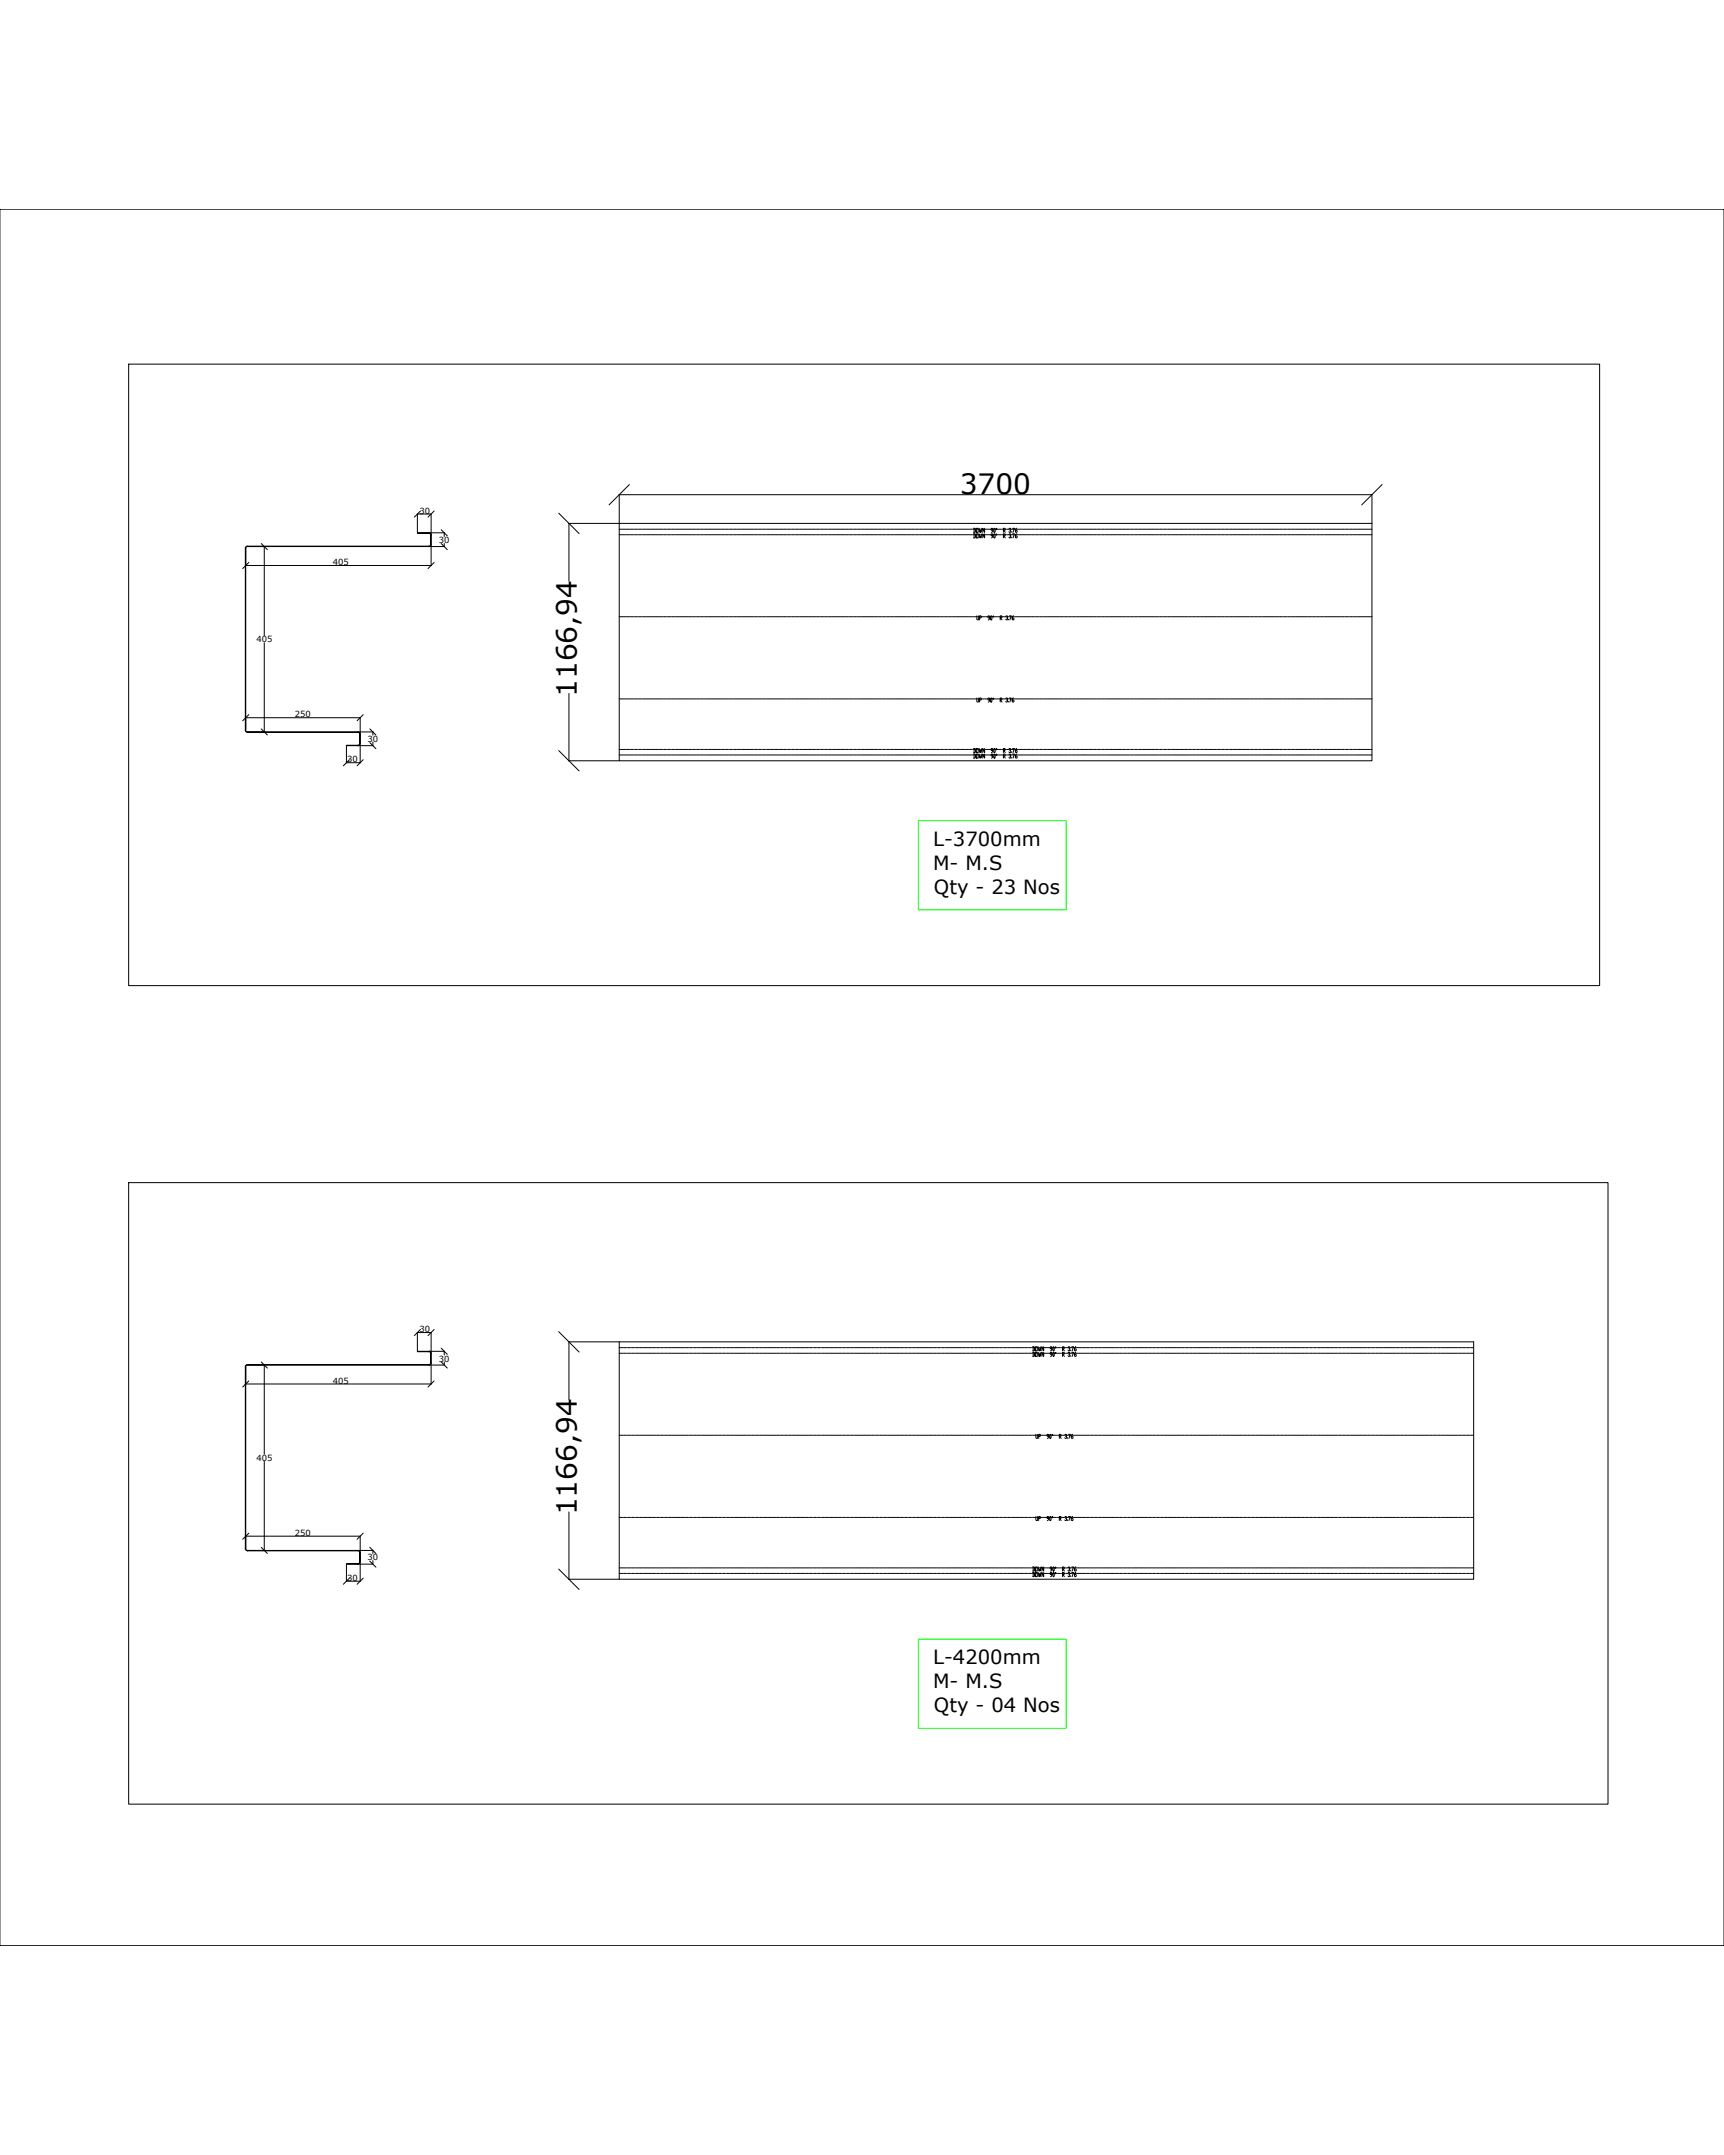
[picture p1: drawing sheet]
<svg xmlns="http://www.w3.org/2000/svg" width="1280mm" height="1600mm" viewBox="0 0 1280 1600" stroke-linecap="round" stroke-linejoin="round" font-family="sans-serif">
<defs><g id="words">
<g font-size="20.8">
<text x="713" y="367">3700</text>
<text x="428" y="517" transform="rotate(-90 428 517)">1166,94</text>
<text x="428" y="1125" transform="rotate(-90 428 1125)">1166,94</text>
</g>
<g font-size="14.5">
<text x="693" y="628">L-3700mm</text>
<text x="693" y="646">M- M.S</text>
<text x="693" y="663">Qty - 23 Nos</text>
<text x="693" y="1235">L-4200mm</text>
<text x="693" y="1253">M- M.S</text>
<text x="693" y="1271">Qty - 04 Nos</text>
</g>
<g font-size="6.2">
<text x="311" y="381">30</text>
<text x="722" y="400">DOWN 90° R 3.76</text>
<text x="326" y="403">30</text>
<text x="247" y="419">405</text>
<text x="190" y="477">405</text>
<text x="219" y="532">250</text>
<text x="273" y="551">30</text>
<text x="722" y="560">DOWN 90° R 3.76</text>
<text x="258" y="566">30</text>
<text x="311" y="989">30</text>
<text x="766" y="1004">DOWN 90° R 3.76</text>
<text x="326" y="1011">30</text>
<text x="247" y="1027">405</text>
<text x="768" y="1069">UP 90° R 3.76</text>
<text x="190" y="1084">405</text>
<text x="768" y="1130">UP 90° R 3.76</text>
<text x="219" y="1140">250</text>
<text x="273" y="1158">30</text>
<text x="258" y="1174">30</text>
<text x="766" y="1172">DOWN 90° R 3.76</text>
</g>
</g></defs>
<!-- layer: 0 -->
<g fill="none" stroke="#000" stroke-width=".74">
<path d="M0 155h1280v1289h-1280M96 270h1092v462h-1092zM467 360l-15 15M1026 360l-15 15M312 379l-4 5M322 379l-4 5M310 381v14M310 382h10M318 396l2 1M318 396h2v1M318 396h-8h8M318 396h.1"/>
<path d="M319 396h11M320 397v7v-7M320 397h.1M320 381v16M328 393l4 5M330 396v2M415 381l15 15M422 389h597v176h-559v-176M422 389v42M460 393h1M460 397h1M460 388v-21h559v21"/>
<path d="M461 393h1M461 397h1M462 393h2M462 397h2M464 393h1M464 397h1M465 393h2M465 397h2M467 393h1M467 397h1M468 393h2M468 397h2"/>
<path d="M470 393h1M470 397h1M471 393h2M471 397h2M473 393h1M473 397h1M474 393h2M474 397h2M477 393h.1M477 397h.1M477 393h2M477 397h2"/>
<path d="M480 393h.1M480 397h.1M480 393h2M480 397h2M483 393h.1M483 397h.1M483 393h2M483 397h2M486 393h.1M486 397h.1M487 393h1M487 397h1"/>
<path d="M489 393h.1M489 397h.1M490 393h2M490 397h2M492 393h.1M492 397h.1M493 393h2M493 397h2M495 393h.1M495 397h.1M496 393h2M496 397h2"/>
<path d="M498 393h.1M498 397h.1M499 393h2M499 397h2M501 393h.1M501 397h.1M502 393h2M502 397h2M504 393h1M504 397h1M505 393h2M505 397h2"/>
<path d="M507 393h1M507 397h1M508 393h2M508 397h2M510 393h1M510 397h1M511 393h2M511 397h2M513 393h1M513 397h1M514 393h2M514 397h2"/>
<path d="M516 393h1M516 397h1M517 393h2M517 397h2M519 393h1M519 397h1M520 393h2M520 397h2M523 393h.1M523 397h.1M523 393h2M523 397h2"/>
<path d="M526 393h.1M526 397h.1M526 393h2M526 397h2M529 393h.1M529 397h.1M529 393h2M529 397h2M532 393h.1M532 397h.1M533 393h1M533 397h1"/>
<path d="M535 393h.1M535 397h.1M536 393h2M536 397h2M538 393h.1M538 397h.1M539 393h2M539 397h2M541 393h.1M541 397h.1M542 393h2M542 397h2"/>
<path d="M544 393h.1M544 397h.1M545 393h2M545 397h2M547 393h1M547 397h1M548 393h2M548 397h2M550 393h1M550 397h1M551 393h2M551 397h2"/>
<path d="M553 393h1M553 397h1M554 393h2M554 397h2M556 393h1M556 397h1M557 393h2M557 397h2M559 393h1M559 397h1M560 393h2M560 397h2"/>
<path d="M562 393h1M562 397h1M563 393h2M563 397h2M566 393h.1M566 397h.1M566 393h2M566 397h2M569 393h.1M569 397h.1M569 393h2M569 397h2"/>
<path d="M572 393h.1M572 397h.1M572 393h2M572 397h2M575 393h.1M575 397h.1M575 393h2M575 397h2M578 393h.1M578 397h.1M579 393h1M579 397h1"/>
<path d="M581 393h.1M581 397h.1M582 393h2M582 397h2M584 393h.1M584 397h.1M585 393h2M585 397h2M587 393h.1M587 397h.1M588 393h2M588 397h2"/>
<path d="M590 393h.1M590 397h.1M591 393h2M591 397h2M593 393h1M593 397h1M594 393h2M594 397h2M596 393h1M596 397h1M597 393h2M597 397h2"/>
<path d="M599 393h1M599 397h1M600 393h2M600 397h2M602 393h1M602 397h1M603 393h2M603 397h2M605 393h1M605 397h1M606 393h2M606 397h2"/>
<path d="M609 393h.1M609 397h.1M609 393h2M609 397h2M612 393h.1M612 397h.1M612 393h2M612 397h2M615 393h.1M615 397h.1M615 393h2M615 397h2"/>
<path d="M618 393h.1M618 397h.1M618 393h2M618 397h2M621 393h.1M621 397h.1M622 393h1M622 397h1M624 393h.1M624 397h.1M625 393h2M625 397h2"/>
<path d="M627 393h.1M627 397h.1M628 393h2M628 397h2M630 393h.1M630 397h.1M631 393h2M631 397h2M633 393h.1M633 397h.1M634 393h2M634 397h2"/>
<path d="M636 393h.1M636 397h.1M637 393h2M637 397h2M639 393h1M639 397h1M640 393h2M640 397h2M642 393h1M642 397h1M643 393h2M643 397h2"/>
<path d="M645 393h1M645 397h1M646 393h2M646 397h2M648 393h1M648 397h1M649 393h2M649 397h2M651 393h1M651 397h1M652 393h2M652 397h2"/>
<path d="M655 393h.1M655 397h.1M655 393h2M655 397h2M658 393h.1M658 397h.1M658 393h2M658 397h2M661 393h.1M661 397h.1M661 393h2M661 397h2"/>
<path d="M664 393h.1M664 397h.1M665 393h1M665 397h1M667 393h.1M667 397h.1M668 393h1M668 397h1M670 393h.1M670 397h.1M671 393h2M671 397h2"/>
<path d="M673 393h.1M673 397h.1M674 393h2M674 397h2M676 393h.1M676 397h.1M677 393h2M677 397h2M679 393h.1M679 397h.1M680 393h2M680 397h2"/>
<path d="M682 393h1M682 397h1M683 393h2M683 397h2M685 393h1M685 397h1M686 393h2M686 397h2M688 393h1M688 397h1M689 393h2M689 397h2"/>
<path d="M691 393h1M691 397h1M692 393h2M692 397h2M694 393h1M694 397h1M695 393h2M695 397h2M697 393h1M697 397h1M698 393h2M698 397h2"/>
<path d="M701 393h.1M701 397h.1M701 393h2M701 397h2M704 393h.1M704 397h.1M704 393h2M704 397h2M707 393h.1M707 397h.1M707 393h2M707 397h2"/>
<path d="M710 393h.1M710 397h.1M711 393h1M711 397h1M713 393h.1M713 397h.1M714 393h2M714 397h2M716 393h.1M716 397h.1M717 393h2M717 397h2"/>
<path d="M719 393h.1M719 397h.1M720 393h2M722 393h.1M723 392l1 1v2h-1M723 393h2M723 392v3M725 392h1v3h-1zM725 393h.1M726 393h2M727 392l1 3v-1v1l1-3M728 393h1"/>
<path d="M729 393h2M731 392v3l-1-3v3M731 393h1M732 393h2M734 393h1M735 393h2M737 394l-1-1v-1l1 1v1l-1 1M737 393h1M738 392l1 1-1 2zM738 393h2M740 392v1zM740 393h1"/>
<path d="M741 393h2M744 393h.1M744 393h2M745 394h1v-2h-1v3M747 393h.1M747 393h2M749 393v-1l1 1v1M750 393h.1M750 393h2M752 392h1l-1 3M753 393h.1M754 393h1"/>
<path d="M755 392l-1 1v2h1v-1h-1M756 393h.1M757 393h2M759 393h.1M759 397h.1M760 393h2M760 397h2M762 393h.1M762 397h.1M763 393h2M763 397h2M765 393h.1"/>
<path d="M765 397h.1M766 393h2M766 397h2M768 393h.1M768 397h.1M769 393h2M769 397h2M771 393h1M771 397h1M772 393h2M772 397h2M774 393h1"/>
<path d="M774 397h1M775 393h2M775 397h2M777 393h1M777 397h1M778 393h2M778 397h2M780 393h1M780 397h1M781 393h2M781 397h2M783 393h1"/>
<path d="M783 397h1M784 393h2M784 397h2M786 393h1M786 397h1M787 393h2M787 397h2M790 393h.1M790 397h.1M790 393h2M790 397h2M793 393h.1"/>
<path d="M793 397h.1M793 393h2M793 397h2M796 393h.1M796 397h.1M796 393h2M796 397h2M799 393h.1M799 397h.1M800 393h1M800 397h1M802 393h.1"/>
<path d="M802 397h.1M803 393h2M803 397h2M805 393h.1M805 397h.1M806 393h2M806 397h2M808 393h.1M808 397h.1M809 393h2M809 397h2M811 393h.1"/>
<path d="M811 397h.1M812 393h2M812 397h2M814 393h1M814 397h1M815 393h2M815 397h2M817 393h1M817 397h1M818 393h2M818 397h2M820 393h1"/>
<path d="M820 397h1M821 393h2M821 397h2M823 393h1M823 397h1M824 393h2M824 397h2M826 393h1M826 397h1M827 393h2M827 397h2M829 393h1"/>
<path d="M829 397h1M830 393h2M830 397h2M832 393h1M832 397h1M833 393h2M833 397h2M836 393h.1M836 397h.1M836 393h2M836 397h2M839 393h.1"/>
<path d="M839 397h.1M839 393h2M839 397h2M842 393h.1M842 397h.1M842 393h2M842 397h2M845 393h.1M845 397h.1M846 393h1M846 397h1M848 393h.1"/>
<path d="M848 397h.1M849 393h2M849 397h2M851 393h.1M851 397h.1M852 393h2M852 397h2M854 393h.1M854 397h.1M855 393h2M855 397h2M857 393h.1"/>
<path d="M857 397h.1M858 393h2M858 397h2M860 393h1M860 397h1M861 393h2M861 397h2M863 393h1M863 397h1M864 393h2M864 397h2M866 393h1"/>
<path d="M866 397h1M867 393h2M867 397h2M869 393h1M869 397h1M870 393h2M870 397h2M872 393h1M872 397h1M873 393h2M873 397h2M875 393h1"/>
<path d="M875 397h1M876 393h2M876 397h2M879 393h.1M879 397h.1M879 393h2M879 397h2M882 393h.1M882 397h.1M882 393h2M882 397h2M885 393h.1"/>
<path d="M885 397h.1M885 393h2M885 397h2M888 393h.1M888 397h.1M889 393h1M889 397h1M891 393h.1M891 397h.1M892 393h2M892 397h2M894 393h.1"/>
<path d="M894 397h.1M895 393h2M895 397h2M897 393h.1M897 397h.1M898 393h2M898 397h2M900 393h.1M900 397h.1M901 393h2M901 397h2M903 393h.1"/>
<path d="M903 397h.1M904 393h2M904 397h2M906 393h1M906 397h1M907 393h2M907 397h2M909 393h1M909 397h1M910 393h2M910 397h2M912 393h1"/>
<path d="M912 397h1M913 393h2M913 397h2M915 393h1M915 397h1M916 393h2M916 397h2M918 393h1M918 397h1M919 393h2M919 397h2M922 393h.1"/>
<path d="M922 397h.1M922 393h2M922 397h2M925 393h.1M925 397h.1M925 393h2M925 397h2M928 393h.1M928 397h.1M928 393h2M928 397h2M931 393h.1"/>
<path d="M931 397h.1M931 393h2M931 397h2M934 393h.1M934 397h.1M935 393h1M935 397h1M937 393h.1M937 397h.1M938 393h2M938 397h2M940 393h.1"/>
<path d="M940 397h.1M941 393h2M941 397h2M943 393h.1M943 397h.1M944 393h2M944 397h2M946 393h.1M946 397h.1M947 393h2M947 397h2M949 393h1"/>
<path d="M949 397h1M950 393h2M950 397h2M952 393h1M952 397h1M953 393h2M953 397h2M955 393h1M955 397h1M956 393h2M956 397h2M958 393h1"/>
<path d="M958 397h1M959 393h2M959 397h2M961 393h1M961 397h1M962 393h2M962 397h2M964 393h1M964 397h1M965 393h2M965 397h2M968 393h.1"/>
<path d="M968 397h.1M968 393h2M968 397h2M971 393h.1M971 397h.1M971 393h2M971 397h2M974 393h.1M974 397h.1M974 393h2M974 397h2M977 393h.1"/>
<path d="M977 397h.1M978 393h1M978 397h1M980 393h.1M980 397h.1M981 393h1M981 397h1M983 393h.1M983 397h.1M984 393h2M984 397h2M986 393h.1"/>
<path d="M986 397h.1M987 393h2M987 397h2M989 393h.1M989 397h.1M990 393h2M990 397h2M992 393h.1M992 397h.1M993 393h2M993 397h2M995 393h1"/>
<path d="M995 397h1M996 393h2M996 397h2M998 393h1M998 397h1M999 393h2M999 397h2M1001 393h1M1001 397h1M1002 393h2M1002 397h2M1004 393h1"/>
<path d="M1004 397h1M1005 393h2M1005 397h2M1007 393h1M1007 397h1M1008 393h2M1008 397h2M1011 393h.1M1011 397h.1M1011 393h2M1011 397h2M1014 393h.1"/>
<path d="M1014 397h.1M1014 393h2M1014 397h2M1017 393h.1M1017 397h.1M1017 393h2M1017 397h2M182 407v135zM182 407v13M182 420h138M184 406l-2 1M184 405l-1 1-1 1"/>
<path d="M184 406h12M185 418l-5 4M194 404l4 4M196 406v66M318 405h-134l134 1M318 405v1M319 406h11M320 404l-2 1M320 404v1l-2 1M320 404v16M322 418l-4 4M328 404l4 4"/>
<path d="M330 403v3M460 458h1M461 458h1M462 458h2M464 458h1M465 458h2M467 458h1M468 458h2M470 458h1M471 458h2M473 458h1M474 458h2"/>
<path d="M477 458h.1M477 458h2M480 458h.1M480 458h2M483 458h.1M483 458h2M486 458h.1M487 458h1M489 458h.1M490 458h2M492 458h.1M493 458h2"/>
<path d="M495 458h.1M496 458h2M498 458h.1M499 458h2M501 458h.1M502 458h2M504 458h1M505 458h2M507 458h1M508 458h2M510 458h1M511 458h2"/>
<path d="M513 458h1M514 458h2M516 458h1M517 458h2M519 458h1M520 458h2M523 458h.1M523 458h2M526 458h.1M526 458h2M529 458h.1M529 458h2"/>
<path d="M532 458h.1M533 458h1M535 458h.1M536 458h2M538 458h.1M539 458h2M541 458h.1M542 458h2M544 458h.1M545 458h2M547 458h1M548 458h2"/>
<path d="M550 458h1M551 458h2M553 458h1M554 458h2M556 458h1M557 458h2M559 458h1M560 458h2M562 458h1M563 458h2M566 458h.1M566 458h2"/>
<path d="M569 458h.1M569 458h2M572 458h.1M572 458h2M575 458h.1M575 458h2M578 458h.1M579 458h1M581 458h.1M582 458h2M584 458h.1M585 458h2"/>
<path d="M587 458h.1M588 458h2M590 458h.1M591 458h2M593 458h1M594 458h2M596 458h1M597 458h2M599 458h1M600 458h2M602 458h1M603 458h2"/>
<path d="M605 458h1M606 458h2M609 458h.1M609 458h2M612 458h.1M612 458h2M615 458h.1M615 458h2M618 458h.1M618 458h2M621 458h.1M622 458h1"/>
<path d="M624 458h.1M625 458h2M627 458h.1M628 458h2M630 458h.1M631 458h2M633 458h.1M634 458h2M636 458h.1M637 458h2M639 458h1M640 458h2"/>
<path d="M642 458h1M643 458h2M645 458h1M646 458h2M648 458h1M649 458h2M651 458h1M652 458h2M655 458h.1M655 458h2M658 458h.1M658 458h2"/>
<path d="M661 458h.1M661 458h2M664 458h.1M665 458h1M667 458h.1M668 458h1M670 458h.1M671 458h2M673 458h.1M674 458h2M676 458h.1M677 458h2"/>
<path d="M679 458h.1M680 458h2M682 458h1M683 458h2M685 458h1M686 458h2M688 458h1M689 458h2M691 458h1M692 458h2M694 458h1M695 458h2"/>
<path d="M697 458h1M698 458h2M701 458h.1M701 458h2M704 458h.1M704 458h2M707 458h.1M707 458h2M710 458h.1M711 458h1M713 458h.1M714 458h2"/>
<path d="M716 458h.1M717 458h2M719 458h.1M720 458h2M722 458h.1M723 458h2M725 458h.1M725 457l1 3h1v-3M726 458h2M727 459l2-1-1-1h-1v3M728 458h1M729 458h2"/>
<path d="M731 458h1M732 458h2M734 458h1M735 459h-1v-2l1 1v1l-1 1M735 458h2M736 457v1v2h-1zM737 458h1M737 457v1zM738 458h2M740 458h1M741 458h2M743 459h1v-2h-1v3"/>
<path d="M743 459l1 1M744 458h.1M744 458h2M747 458h.1M747 458l1-1v1l-1 1M747 458h2M748 459v1h-1M749 460h.1M749 457h2l-1 3M750 458h.1M750 458h2M752 457l-1 1v2h1v-1h-1"/>
<path d="M753 458h.1M754 458h1M756 458h.1M757 458h2M759 458h.1M760 458h2M762 458h.1M763 458h2M765 458h.1M766 458h2M768 458h.1M769 458h2"/>
<path d="M771 458h1M772 458h2M774 458h1M775 458h2M777 458h1M778 458h2M780 458h1M781 458h2M783 458h1M784 458h2M786 458h1M787 458h2"/>
<path d="M790 458h.1M790 458h2M793 458h.1M793 458h2M796 458h.1M796 458h2M799 458h.1M800 458h1M802 458h.1M803 458h2M805 458h.1M806 458h2"/>
<path d="M808 458h.1M809 458h2M811 458h.1M812 458h2M814 458h1M815 458h2M817 458h1M818 458h2M820 458h1M821 458h2M823 458h1M824 458h2"/>
<path d="M826 458h1M827 458h2M829 458h1M830 458h2M832 458h1M833 458h2M836 458h.1M836 458h2M839 458h.1M839 458h2M842 458h.1M842 458h2"/>
<path d="M845 458h.1M846 458h1M848 458h.1M849 458h2M851 458h.1M852 458h2M854 458h.1M855 458h2M857 458h.1M858 458h2M860 458h1M861 458h2"/>
<path d="M863 458h1M864 458h2M866 458h1M867 458h2M869 458h1M870 458h2M872 458h1M873 458h2M875 458h1M876 458h2M879 458h.1M879 458h2"/>
<path d="M882 458h.1M882 458h2M885 458h.1M885 458h2M888 458h.1M889 458h1M891 458h.1M892 458h2M894 458h.1M895 458h2M897 458h.1M898 458h2"/>
<path d="M900 458h.1M901 458h2M903 458h.1M904 458h2M906 458h1M907 458h2M909 458h1M910 458h2M912 458h1M913 458h2M915 458h1M916 458h2"/>
<path d="M918 458h1M919 458h2M922 458h.1M922 458h2M925 458h.1M925 458h2M928 458h.1M928 458h2M931 458h.1M931 458h2M934 458h.1M935 458h1"/>
<path d="M937 458h.1M938 458h2M940 458h.1M941 458h2M943 458h.1M944 458h2M946 458h.1M947 458h2M949 458h1M950 458h2M952 458h1M953 458h2"/>
<path d="M955 458h1M956 458h2M958 458h1M959 458h2M961 458h1M962 458h2M964 458h1M965 458h2M968 458h.1M968 458h2M971 458h.1M971 458h2"/>
<path d="M974 458h.1M974 458h2M977 458h.1M978 458h1M980 458h.1M981 458h1M983 458h.1M984 458h2M986 458h.1M987 458h2M989 458h.1M990 458h2"/>
<path d="M992 458h.1M993 458h2M995 458h1M996 458h2M998 458h1M999 458h2M1001 458h1M1002 458h2M1004 458h1M1005 458h2M1007 458h1M1008 458h2"/>
<path d="M1011 458h.1M1011 458h2M1014 458h.1M1014 458h2M1017 458h.1M1017 458h2M196 477v66M422 515v50M460 519h1M461 519h1M462 519h2M464 519h1"/>
<path d="M465 519h2M467 519h1M468 519h2M470 519h1M471 519h2M473 519h1M474 519h2M477 519h.1M477 519h2M480 519h.1M480 519h2M483 519h.1"/>
<path d="M483 519h2M486 519h.1M487 519h1M489 519h.1M490 519h2M492 519h.1M493 519h2M495 519h.1M496 519h2M498 519h.1M499 519h2M501 519h.1"/>
<path d="M502 519h2M504 519h1M505 519h2M507 519h1M508 519h2M510 519h1M511 519h2M513 519h1M514 519h2M516 519h1M517 519h2M519 519h1"/>
<path d="M520 519h2M523 519h.1M523 519h2M526 519h.1M526 519h2M529 519h.1M529 519h2M532 519h.1M533 519h1M535 519h.1M536 519h2M538 519h.1"/>
<path d="M539 519h2M541 519h.1M542 519h2M544 519h.1M545 519h2M547 519h1M548 519h2M550 519h1M551 519h2M553 519h1M554 519h2M556 519h1"/>
<path d="M557 519h2M559 519h1M560 519h2M562 519h1M563 519h2M566 519h.1M566 519h2M569 519h.1M569 519h2M572 519h.1M572 519h2M575 519h.1"/>
<path d="M575 519h2M578 519h.1M579 519h1M581 519h.1M582 519h2M584 519h.1M585 519h2M587 519h.1M588 519h2M590 519h.1M591 519h2M593 519h1"/>
<path d="M594 519h2M596 519h1M597 519h2M599 519h1M600 519h2M602 519h1M603 519h2M605 519h1M606 519h2M609 519h.1M609 519h2M612 519h.1"/>
<path d="M612 519h2M615 519h.1M615 519h2M618 519h.1M618 519h2M621 519h.1M622 519h1M624 519h.1M625 519h2M627 519h.1M628 519h2M630 519h.1"/>
<path d="M631 519h2M633 519h.1M634 519h2M636 519h.1M637 519h2M639 519h1M640 519h2M642 519h1M643 519h2M645 519h1M646 519h2M648 519h1"/>
<path d="M649 519h2M651 519h1M652 519h2M655 519h.1M655 519h2M658 519h.1M658 519h2M661 519h.1M661 519h2M664 519h.1M665 519h1M667 519h.1"/>
<path d="M668 519h1M670 519h.1M671 519h2M673 519h.1M674 519h2M676 519h.1M677 519h2M679 519h.1M680 519h2M682 519h1M683 519h2M685 519h1"/>
<path d="M686 519h2M688 519h1M689 519h2M691 519h1M692 519h2M694 519h1M695 519h2M697 519h1M698 519h2M701 519h.1M701 519h2M704 519h.1"/>
<path d="M704 519h2M707 519h.1M707 519h2M710 519h.1M711 519h1M713 519h.1M714 519h2M716 519h.1M717 519h2M719 519h.1M720 519h2M722 519h.1"/>
<path d="M723 519h2M725 519h.1M725 518l1 3h1v-3M726 519h2M727 520l2-1-1-1h-1v3M728 519h1M729 519h2M731 519h1M732 519h2M734 519h1M735 520h-1v-2l1 1v1l-1 1M735 519h2"/>
<path d="M736 518v1v2h-1zM737 519h1M737 518v1zM738 519h2M740 519h1M741 519h2M743 520h1v-2h-1v3M743 520l1 1M744 519h.1M744 519h2M747 519h.1M747 519v-1l1 1-1 1"/>
<path d="M747 519h2M748 520v1h-1M749 518h2l-1 3M750 519h.1M750 519h2M752 518l-1 1v2h1v-1h-1M753 519h.1M754 519h1M756 519h.1M757 519h2M759 519h.1M760 519h2"/>
<path d="M762 519h.1M763 519h2M765 519h.1M766 519h2M768 519h.1M769 519h2M771 519h1M772 519h2M774 519h1M775 519h2M777 519h1M778 519h2"/>
<path d="M780 519h1M781 519h2M783 519h1M784 519h2M786 519h1M787 519h2M790 519h.1M790 519h2M793 519h.1M793 519h2M796 519h.1M796 519h2"/>
<path d="M799 519h.1M800 519h1M802 519h.1M803 519h2M805 519h.1M806 519h2M808 519h.1M809 519h2M811 519h.1M812 519h2M814 519h1M815 519h2"/>
<path d="M817 519h1M818 519h2M820 519h1M821 519h2M823 519h1M824 519h2M826 519h1M827 519h2M829 519h1M830 519h2M832 519h1M833 519h2"/>
<path d="M836 519h.1M836 519h2M839 519h.1M839 519h2M842 519h.1M842 519h2M845 519h.1M846 519h1M848 519h.1M849 519h2M851 519h.1M852 519h2"/>
<path d="M854 519h.1M855 519h2M857 519h.1M858 519h2M860 519h1M861 519h2M863 519h1M864 519h2M866 519h1M867 519h2M869 519h1M870 519h2"/>
<path d="M872 519h1M873 519h2M875 519h1M876 519h2M879 519h.1M879 519h2M882 519h.1M882 519h2M885 519h.1M885 519h2M888 519h.1M889 519h1"/>
<path d="M891 519h.1M892 519h2M894 519h.1M895 519h2M897 519h.1M898 519h2M900 519h.1M901 519h2M903 519h.1M904 519h2M906 519h1M907 519h2"/>
<path d="M909 519h1M910 519h2M912 519h1M913 519h2M915 519h1M916 519h2M918 519h1M919 519h2M922 519h.1M922 519h2M925 519h.1M925 519h2"/>
<path d="M928 519h.1M928 519h2M931 519h.1M931 519h2M934 519h.1M935 519h1M937 519h.1M938 519h2M940 519h.1M941 519h2M943 519h.1M944 519h2"/>
<path d="M946 519h.1M947 519h2M949 519h1M950 519h2M952 519h1M953 519h2M955 519h1M956 519h2M958 519h1M959 519h2M961 519h1M962 519h2"/>
<path d="M964 519h1M965 519h2M968 519h.1M968 519h2M971 519h.1M971 519h2M974 519h.1M974 519h2M977 519h.1M978 519h1M980 519h.1M981 519h1"/>
<path d="M983 519h.1M984 519h2M986 519h.1M987 519h2M989 519h.1M990 519h2M992 519h.1M993 519h2M995 519h1M996 519h2M998 519h1M999 519h2"/>
<path d="M1001 519h1M1002 519h2M1004 519h1M1005 519h2M1007 519h1M1008 519h2M1011 519h.1M1011 519h2M1014 519h.1M1014 519h2M1017 519h.1M1017 519h2"/>
<path d="M182 533v9l2 1M182 533h85M185 531l-5 4M267 533v12M270 531l-5 4M749 521h.1M182 542l1 1 1 1M184 543h82l-82 1M184 543v1M184 543h12M194 541l4 5M257 554v12"/>
<path d="M266 543l1 1v1M266 544l1 1M266 553h-9l9 1M266 553v1M266 543h11M266 554h11M267 552l-1 1M267 545v7v-7M267 545h.1M267 552v1l-1 1M267 552v14M275 541l4 5"/>
<path d="M275 551l4 5M277 543v3M277 551v3M415 557l15 15M460 556h1M461 556h1M462 556h2M464 556h1M465 556h2M467 556h1M468 556h2M470 556h1"/>
<path d="M471 556h2M473 556h1M474 556h2M477 556h.1M477 556h2M480 556h.1M480 556h2M483 556h.1M483 556h2M486 556h.1M487 556h1M489 556h.1"/>
<path d="M490 556h2M492 556h.1M493 556h2M495 556h.1M496 556h2M498 556h.1M499 556h2M501 556h.1M502 556h2M504 556h1M505 556h2M507 556h1"/>
<path d="M508 556h2M510 556h1M511 556h2M513 556h1M514 556h2M516 556h1M517 556h2M519 556h1M520 556h2M523 556h.1M523 556h2M526 556h.1"/>
<path d="M526 556h2M529 556h.1M529 556h2M532 556h.1M533 556h1M535 556h.1M536 556h2M538 556h.1M539 556h2M541 556h.1M542 556h2M544 556h.1"/>
<path d="M545 556h2M547 556h1M548 556h2M550 556h1M551 556h2M553 556h1M554 556h2M556 556h1M557 556h2M559 556h1M560 556h2M562 556h1"/>
<path d="M563 556h2M566 556h.1M566 556h2M569 556h.1M569 556h2M572 556h.1M572 556h2M575 556h.1M575 556h2M578 556h.1M579 556h1M581 556h.1"/>
<path d="M582 556h2M584 556h.1M585 556h2M587 556h.1M588 556h2M590 556h.1M591 556h2M593 556h1M594 556h2M596 556h1M597 556h2M599 556h1"/>
<path d="M600 556h2M602 556h1M603 556h2M605 556h1M606 556h2M609 556h.1M609 556h2M612 556h.1M612 556h2M615 556h.1M615 556h2M618 556h.1"/>
<path d="M618 556h2M621 556h.1M622 556h1M624 556h.1M625 556h2M627 556h.1M628 556h2M630 556h.1M631 556h2M633 556h.1M634 556h2M636 556h.1"/>
<path d="M637 556h2M639 556h1M640 556h2M642 556h1M643 556h2M645 556h1M646 556h2M648 556h1M649 556h2M651 556h1M652 556h2M655 556h.1"/>
<path d="M655 556h2M658 556h.1M658 556h2M661 556h.1M661 556h2M664 556h.1M665 556h1M667 556h.1M668 556h1M670 556h.1M671 556h2M673 556h.1"/>
<path d="M674 556h2M676 556h.1M677 556h2M679 556h.1M680 556h2M682 556h1M683 556h2M685 556h1M686 556h2M688 556h1M689 556h2M691 556h1"/>
<path d="M692 556h2M694 556h1M695 556h2M697 556h1M698 556h2M701 556h.1M701 556h2M704 556h.1M704 556h2M707 556h.1M707 556h2M710 556h.1"/>
<path d="M711 556h1M713 556h.1M714 556h2M716 556h.1M717 556h2M719 556h.1M723 560h1v2l-1 1M723 560v3M725 560h1v3h-1zM727 560l1 3v-2v2l1-3M731 560v3l-1-3v3M738 560h1l-1 3v-1z"/>
<path d="M752 560h1l-1 3M755 560l-1 1v1l1 1v-1l-1-1M759 556h.1M760 556h2M762 556h.1M763 556h2M765 556h.1M766 556h2M768 556h.1M769 556h2M771 556h1M772 556h2"/>
<path d="M774 556h1M775 556h2M777 556h1M778 556h2M780 556h1M781 556h2M783 556h1M784 556h2M786 556h1M787 556h2M790 556h.1M790 556h2"/>
<path d="M793 556h.1M793 556h2M796 556h.1M796 556h2M799 556h.1M800 556h1M802 556h.1M803 556h2M805 556h.1M806 556h2M808 556h.1M809 556h2"/>
<path d="M811 556h.1M812 556h2M814 556h1M815 556h2M817 556h1M818 556h2M820 556h1M821 556h2M823 556h1M824 556h2M826 556h1M827 556h2"/>
<path d="M829 556h1M830 556h2M832 556h1M833 556h2M836 556h.1M836 556h2M839 556h.1M839 556h2M842 556h.1M842 556h2M845 556h.1M846 556h1"/>
<path d="M848 556h.1M849 556h2M851 556h.1M852 556h2M854 556h.1M855 556h2M857 556h.1M858 556h2M860 556h1M861 556h2M863 556h1M864 556h2"/>
<path d="M866 556h1M867 556h2M869 556h1M870 556h2M872 556h1M873 556h2M875 556h1M876 556h2M879 556h.1M879 556h2M882 556h.1M882 556h2"/>
<path d="M885 556h.1M885 556h2M888 556h.1M889 556h1M891 556h.1M892 556h2M894 556h.1M895 556h2M897 556h.1M898 556h2M900 556h.1M901 556h2"/>
<path d="M903 556h.1M904 556h2M906 556h1M907 556h2M909 556h1M910 556h2M912 556h1M913 556h2M915 556h1M916 556h2M918 556h1M919 556h2"/>
<path d="M922 556h.1M922 556h2M925 556h.1M925 556h2M928 556h.1M928 556h2M931 556h.1M931 556h2M934 556h.1M935 556h1M937 556h.1M938 556h2"/>
<path d="M940 556h.1M941 556h2M943 556h.1M944 556h2M946 556h.1M947 556h2M949 556h1M950 556h2M952 556h1M953 556h2M955 556h1M956 556h2"/>
<path d="M958 556h1M959 556h2M961 556h1M962 556h2M964 556h1M965 556h2M968 556h.1M968 556h2M971 556h.1M971 556h2M974 556h.1M974 556h2"/>
<path d="M977 556h.1M978 556h1M980 556h.1M981 556h1M983 556h.1M984 556h2M986 556h.1M987 556h2M989 556h.1M990 556h2M992 556h.1M993 556h2"/>
<path d="M995 556h1M996 556h2M998 556h1M999 556h2M1001 556h1M1002 556h2M1004 556h1M1005 556h2M1007 556h1M1008 556h2M1011 556h.1M1011 556h2"/>
<path d="M1014 556h.1M1014 556h2M1017 556h.1M1017 556h2M257 566h10M259 564l-4 5M270 564l-5 5M422 565h38M460 560h1M461 560h1M462 560h2M464 560h1"/>
<path d="M465 560h2M467 560h1M468 560h2M470 560h1M471 560h2M473 560h1M474 560h2M477 560h.1M477 560h2M480 560h.1M480 560h2M483 560h.1"/>
<path d="M483 560h2M486 560h.1M487 560h1M489 560h.1M490 560h2M492 560h.1M493 560h2M495 560h.1M496 560h2M498 560h.1M499 560h2M501 560h.1"/>
<path d="M502 560h2M504 560h1M505 560h2M507 560h1M508 560h2M510 560h1M511 560h2M513 560h1M514 560h2M516 560h1M517 560h2M519 560h1"/>
<path d="M520 560h2M523 560h.1M523 560h2M526 560h.1M526 560h2M529 560h.1M529 560h2M532 560h.1M533 560h1M535 560h.1M536 560h2M538 560h.1"/>
<path d="M539 560h2M541 560h.1M542 560h2M544 560h.1M545 560h2M547 560h1M548 560h2M550 560h1M551 560h2M553 560h1M554 560h2M556 560h1"/>
<path d="M557 560h2M559 560h1M560 560h2M562 560h1M563 560h2M566 560h.1M566 560h2M569 560h.1M569 560h2M572 560h.1M572 560h2M575 560h.1"/>
<path d="M575 560h2M578 560h.1M579 560h1M581 560h.1M582 560h2M584 560h.1M585 560h2M587 560h.1M588 560h2M590 560h.1M591 560h2M593 560h1"/>
<path d="M594 560h2M596 560h1M597 560h2M599 560h1M600 560h2M602 560h1M603 560h2M605 560h1M606 560h2M609 560h.1M609 560h2M612 560h.1"/>
<path d="M612 560h2M615 560h.1M615 560h2M618 560h.1M618 560h2M621 560h.1M622 560h1M624 560h.1M625 560h2M627 560h.1M628 560h2M630 560h.1"/>
<path d="M631 560h2M633 560h.1M634 560h2M636 560h.1M637 560h2M639 560h1M640 560h2M642 560h1M643 560h2M645 560h1M646 560h2M648 560h1"/>
<path d="M649 560h2M651 560h1M652 560h2M655 560h.1M655 560h2M658 560h.1M658 560h2M661 560h.1M661 560h2M664 560h.1M665 560h1M667 560h.1"/>
<path d="M668 560h1M670 560h.1M671 560h2M673 560h.1M674 560h2M676 560h.1M677 560h2M679 560h.1M680 560h2M682 560h1M683 560h2M685 560h1"/>
<path d="M686 560h2M688 560h1M689 560h2M691 560h1M692 560h2M694 560h1M695 560h2M697 560h1M698 560h2M701 560h.1M701 560h2M704 560h.1"/>
<path d="M704 560h2M707 560h.1M707 560h2M710 560h.1M711 560h1M713 560h.1M714 560h2M716 560h.1M717 560h2M719 560h.1M737 561h-1v-1h1v2l-1 1M745 561h1v-1h-1v3"/>
<path d="M745 561l1 2M750 561v2l-1-1M751 562v1M759 560h.1M760 560h2M762 560h.1M763 560h2M765 560h.1M766 560h2M768 560h.1M769 560h2M771 560h1"/>
<path d="M772 560h2M774 560h1M775 560h2M777 560h1M778 560h2M780 560h1M781 560h2M783 560h1M784 560h2M786 560h1M787 560h2M790 560h.1"/>
<path d="M790 560h2M793 560h.1M793 560h2M796 560h.1M796 560h2M799 560h.1M800 560h1M802 560h.1M803 560h2M805 560h.1M806 560h2M808 560h.1"/>
<path d="M809 560h2M811 560h.1M812 560h2M814 560h1M815 560h2M817 560h1M818 560h2M820 560h1M821 560h2M823 560h1M824 560h2M826 560h1"/>
<path d="M827 560h2M829 560h1M830 560h2M832 560h1M833 560h2M836 560h.1M836 560h2M839 560h.1M839 560h2M842 560h.1M842 560h2M845 560h.1"/>
<path d="M846 560h1M848 560h.1M849 560h2M851 560h.1M852 560h2M854 560h.1M855 560h2M857 560h.1M858 560h2M860 560h1M861 560h2M863 560h1"/>
<path d="M864 560h2M866 560h1M867 560h2M869 560h1M870 560h2M872 560h1M873 560h2M875 560h1M876 560h2M879 560h.1M879 560h2M882 560h.1"/>
<path d="M882 560h2M885 560h.1M885 560h2M888 560h.1M889 560h1M891 560h.1M892 560h2M894 560h.1M895 560h2M897 560h.1M898 560h2M900 560h.1"/>
<path d="M901 560h2M903 560h.1M904 560h2M906 560h1M907 560h2M909 560h1M910 560h2M912 560h1M913 560h2M915 560h1M916 560h2M918 560h1"/>
<path d="M919 560h2M922 560h.1M922 560h2M925 560h.1M925 560h2M928 560h.1M928 560h2M931 560h.1M931 560h2M934 560h.1M935 560h1M937 560h.1"/>
<path d="M938 560h2M940 560h.1M941 560h2M943 560h.1M944 560h2M946 560h.1M947 560h2M949 560h1M950 560h2M952 560h1M953 560h2M955 560h1"/>
<path d="M956 560h2M958 560h1M959 560h2M961 560h1M962 560h2M964 560h1M965 560h2M968 560h.1M968 560h2M971 560h.1M971 560h2M974 560h.1"/>
<path d="M974 560h2M977 560h.1M978 560h1M980 560h.1M981 560h1M983 560h.1M984 560h2M986 560h.1M987 560h2M989 560h.1M990 560h2M992 560h.1"/>
<path d="M993 560h2M995 560h1M996 560h2M998 560h1M999 560h2M1001 560h1M1002 560h2M1004 560h1M1005 560h2M1007 560h1M1008 560h2M1011 560h.1"/>
<path d="M1011 560h2M1014 560h.1M1014 560h2M1017 560h.1M1017 560h2M96 878h1098v461h-1098zM312 987l-4 5M322 987l-4 5M415 989l15 15M422 996h672v176h-634v-176M422 996v43M182 1015v135z"/>
<path d="M182 1015v13M184 1013l-2 2M184 1013h-1l-1 2M184 1013h134zM184 1013h12M194 1011l4 5M196 1013v67M310 1003v-14h10v16M318 1003l2 2M318 1003l2 1v1M318 1003h-8h8M318 1003h.1"/>
<path d="M319 1013h11M319 1003h11M320 1012l-2 1M320 1005v7v-7M320 1005h.1M320 1012v1h-2M320 1012v16M328 1011l4 5M328 1001l4 4M330 1003v3M330 1011v2M460 1000h2"/>
<path d="M460 1005h2M462 1000h1M462 1005h1M463 1000h2M463 1005h2M465 1000h1M465 1005h1M466 1000h2M466 1005h2M468 1000h1M468 1005h1M469 1000h2"/>
<path d="M469 1005h2M471 1000h1M471 1005h1M472 1000h2M472 1005h2M474 1000h1M474 1005h1M475 1000h2M475 1005h2M477 1000h1M477 1005h1M478 1000h2"/>
<path d="M478 1005h2M481 1000h.1M481 1005h.1M481 1000h2M481 1005h2M484 1000h.1M484 1005h.1M484 1000h2M484 1005h2M487 1000h.1M487 1005h.1M487 1000h2"/>
<path d="M487 1005h2M490 1000h.1M490 1005h.1M490 1000h2M490 1005h2M493 1000h.1M493 1005h.1M494 1000h1M494 1005h1M496 1000h.1M496 1005h.1M497 1000h2"/>
<path d="M497 1005h2M499 1000h.1M499 1005h.1M500 1000h2M500 1005h2M502 1000h.1M502 1005h.1M503 1000h2M503 1005h2M505 1000h.1M505 1005h.1M506 1000h2"/>
<path d="M506 1005h2M508 1000h1M508 1005h1M509 1000h2M509 1005h2M511 1000h1M511 1005h1M512 1000h2M512 1005h2M514 1000h1M514 1005h1M515 1000h2"/>
<path d="M515 1005h2M517 1000h1M517 1005h1M518 1000h2M518 1005h2M520 1000h1M520 1005h1M521 1000h2M521 1005h2M524 1000h.1M524 1005h.1M524 1000h2"/>
<path d="M524 1005h2M527 1000h.1M527 1005h.1M527 1000h2M527 1005h2M530 1000h.1M530 1005h.1M530 1000h2M530 1005h2M533 1000h.1M533 1005h.1M533 1000h2"/>
<path d="M533 1005h2M536 1000h.1M536 1005h.1M537 1000h1M537 1005h1M539 1000h.1M539 1005h.1M540 1000h2M540 1005h2M542 1000h.1M542 1005h.1M543 1000h2"/>
<path d="M543 1005h2M545 1000h.1M545 1005h.1M546 1000h2M546 1005h2M548 1000h.1M548 1005h.1M549 1000h2M549 1005h2M551 1000h.1M551 1005h.1M552 1000h2"/>
<path d="M552 1005h2M554 1000h1M554 1005h1M555 1000h2M555 1005h2M557 1000h1M557 1005h1M558 1000h2M558 1005h2M560 1000h1M560 1005h1M561 1000h2"/>
<path d="M561 1005h2M563 1000h1M563 1005h1M564 1000h2M564 1005h2M566 1000h1M566 1005h1M567 1000h2M567 1005h2M570 1000h.1M570 1005h.1M570 1000h2"/>
<path d="M570 1005h2M573 1000h.1M573 1005h.1M573 1000h2M573 1005h2M576 1000h.1M576 1005h.1M576 1000h2M576 1005h2M579 1000h.1M579 1005h.1M580 1000h1"/>
<path d="M580 1005h1M582 1000h.1M582 1005h.1M583 1000h2M583 1005h2M585 1000h.1M585 1005h.1M586 1000h2M586 1005h2M588 1000h.1M588 1005h.1M589 1000h2"/>
<path d="M589 1005h2M591 1000h.1M591 1005h.1M592 1000h2M592 1005h2M594 1000h.1M594 1005h.1M595 1000h2M595 1005h2M597 1000h1M597 1005h1M598 1000h2"/>
<path d="M598 1005h2M600 1000h1M600 1005h1M601 1000h2M601 1005h2M603 1000h1M603 1005h1M604 1000h2M604 1005h2M606 1000h1M606 1005h1M607 1000h2"/>
<path d="M607 1005h2M609 1000h1M609 1005h1M610 1000h2M610 1005h2M612 1000h1M612 1005h1M613 1000h2M613 1005h2M616 1000h.1M616 1005h.1M616 1000h2"/>
<path d="M616 1005h2M619 1000h.1M619 1005h.1M619 1000h2M619 1005h2M622 1000h.1M622 1005h.1M622 1000h2M622 1005h2M625 1000h.1M625 1005h.1M626 1000h1"/>
<path d="M626 1005h1M628 1000h.1M628 1005h.1M629 1000h2M629 1005h2M631 1000h.1M631 1005h.1M632 1000h2M632 1005h2M634 1000h.1M634 1005h.1M635 1000h2"/>
<path d="M635 1005h2M637 1000h.1M637 1005h.1M638 1000h2M638 1005h2M640 1000h.1M640 1005h.1M641 1000h2M641 1005h2M643 1000h1M643 1005h1M644 1000h2"/>
<path d="M644 1005h2M646 1000h1M646 1005h1M647 1000h2M647 1005h2M649 1000h1M649 1005h1M650 1000h2M650 1005h2M652 1000h1M652 1005h1M653 1000h2"/>
<path d="M653 1005h2M655 1000h1M655 1005h1M656 1000h2M656 1005h2M659 1000h.1M659 1005h.1M659 1000h2M659 1005h2M662 1000h.1M662 1005h.1M662 1000h2"/>
<path d="M662 1005h2M665 1000h.1M665 1005h.1M665 1000h2M665 1005h2M668 1000h.1M668 1005h.1M668 1000h2M668 1005h2M671 1000h.1M671 1005h.1M672 1000h1"/>
<path d="M672 1005h1M674 1000h.1M674 1005h.1M675 1000h2M675 1005h2M677 1000h.1M677 1005h.1M678 1000h2M678 1005h2M680 1000h.1M680 1005h.1M681 1000h2"/>
<path d="M681 1005h2M683 1000h.1M683 1005h.1M684 1000h2M684 1005h2M686 1000h1M686 1005h1M687 1000h2M687 1005h2M689 1000h1M689 1005h1M690 1000h2"/>
<path d="M690 1005h2M692 1000h1M692 1005h1M693 1000h2M693 1005h2M695 1000h1M695 1005h1M696 1000h2M696 1005h2M698 1000h1M698 1005h1M699 1000h2"/>
<path d="M699 1005h2M701 1000h1M701 1005h1M702 1000h2M702 1005h2M705 1000h.1M705 1005h.1M705 1000h2M705 1005h2M708 1000h.1M708 1005h.1M708 1000h2"/>
<path d="M708 1005h2M711 1000h.1M711 1005h.1M711 1000h2M711 1005h2M714 1000h.1M714 1005h.1M715 1000h1M715 1005h1M717 1000h.1M717 1005h.1M718 1000h2"/>
<path d="M718 1005h2M720 1000h.1M720 1005h.1M721 1000h2M721 1005h2M723 1000h.1M723 1005h.1M724 1000h2M724 1005h2M726 1000h.1M726 1005h.1M727 1000h2"/>
<path d="M727 1005h2M729 1000h1M729 1005h1M730 1000h2M730 1005h2M732 1000h1M732 1005h1M733 1000h2M733 1005h2M735 1000h1M735 1005h1M736 1000h2"/>
<path d="M736 1005h2M738 1000h1M738 1005h1M739 1000h2M739 1005h2M741 1000h1M741 1005h1M742 1000h2M742 1005h2M744 1000h1M744 1005h1M745 1000h2"/>
<path d="M745 1005h2M748 1000h.1M748 1005h.1M748 1000h2M748 1005h2M751 1000h.1M751 1005h.1M751 1000h2M751 1005h2M754 1000h.1M754 1005h.1M754 1000h2"/>
<path d="M754 1005h2M757 1000h.1M757 1005h.1M757 1000h2M757 1005h2M760 1000h.1M760 1005h.1M761 1000h1M761 1005h1M763 1000h.1M763 1005h.1M764 1000h2"/>
<path d="M764 1005h2M767 1004h1v2l-1 1M767 1004v3M769 1004h1v3h-1zM771 1004v3l1-2v2l1-3M775 1004v3l-2-3v3M781 1005h-1v-1h1v2l-1 1M782 1004h1l-1 3v-1zM789 1005h1v-1h-1v3M789 1005l1 2M794 1005v2l-1-1M795 1006v1"/>
<path d="M796 1004h1l-1 3M799 1004l-1 1v1l1 1v-2h-1M800 1000h2M800 1005h2M803 1000h.1M803 1005h.1M804 1000h1M804 1005h1M806 1000h.1M806 1005h.1M807 1000h1M807 1005h1"/>
<path d="M809 1000h.1M809 1005h.1M810 1000h2M810 1005h2M812 1000h.1M812 1005h.1M813 1000h2M813 1005h2M815 1000h.1M815 1005h.1M816 1000h2M816 1005h2"/>
<path d="M818 1000h.1M818 1005h.1M819 1000h2M819 1005h2M821 1000h1M821 1005h1M822 1000h2M822 1005h2M824 1000h1M824 1005h1M825 1000h2M825 1005h2"/>
<path d="M827 1000h1M827 1005h1M828 1000h2M828 1005h2M830 1000h1M830 1005h1M831 1000h2M831 1005h2M833 1000h1M833 1005h1M834 1000h2M834 1005h2"/>
<path d="M837 1000h.1M837 1005h.1M837 1000h2M837 1005h2M840 1000h.1M840 1005h.1M840 1000h2M840 1005h2M843 1000h.1M843 1005h.1M843 1000h2M843 1005h2"/>
<path d="M846 1000h.1M846 1005h.1M847 1000h1M847 1005h1M849 1000h.1M849 1005h.1M850 1000h1M850 1005h1M852 1000h.1M852 1005h.1M853 1000h2M853 1005h2"/>
<path d="M855 1000h.1M855 1005h.1M856 1000h2M856 1005h2M858 1000h.1M858 1005h.1M859 1000h2M859 1005h2M861 1000h.1M861 1005h.1M862 1000h2M862 1005h2"/>
<path d="M864 1000h1M864 1005h1M865 1000h2M865 1005h2M867 1000h1M867 1005h1M868 1000h2M868 1005h2M870 1000h1M870 1005h1M871 1000h2M871 1005h2"/>
<path d="M873 1000h1M873 1005h1M874 1000h2M874 1005h2M876 1000h1M876 1005h1M877 1000h2M877 1005h2M879 1000h1M879 1005h1M880 1000h2M880 1005h2"/>
<path d="M883 1000h.1M883 1005h.1M883 1000h2M883 1005h2M886 1000h.1M886 1005h.1M886 1000h2M886 1005h2M889 1000h.1M889 1005h.1M889 1000h2M889 1005h2"/>
<path d="M892 1000h.1M892 1005h.1M893 1000h1M893 1005h1M895 1000h.1M895 1005h.1M896 1000h2M896 1005h2M898 1000h.1M898 1005h.1M899 1000h2M899 1005h2"/>
<path d="M901 1000h.1M901 1005h.1M902 1000h2M902 1005h2M904 1000h.1M904 1005h.1M905 1000h2M905 1005h2M907 1000h.1M907 1005h.1M908 1000h2M908 1005h2"/>
<path d="M910 1000h1M910 1005h1M911 1000h2M911 1005h2M913 1000h1M913 1005h1M914 1000h2M914 1005h2M916 1000h1M916 1005h1M917 1000h2M917 1005h2"/>
<path d="M919 1000h1M919 1005h1M920 1000h2M920 1005h2M922 1000h1M922 1005h1M923 1000h2M923 1005h2M926 1000h.1M926 1005h.1M926 1000h2M926 1005h2"/>
<path d="M929 1000h.1M929 1005h.1M929 1000h2M929 1005h2M932 1000h.1M932 1005h.1M932 1000h2M932 1005h2M935 1000h.1M935 1005h.1M935 1000h2M935 1005h2"/>
<path d="M938 1000h.1M938 1005h.1M939 1000h1M939 1005h1M941 1000h.1M941 1005h.1M942 1000h2M942 1005h2M944 1000h.1M944 1005h.1M945 1000h2M945 1005h2"/>
<path d="M947 1000h.1M947 1005h.1M948 1000h2M948 1005h2M950 1000h.1M950 1005h.1M951 1000h2M951 1005h2M953 1000h1M953 1005h1M954 1000h2M954 1005h2"/>
<path d="M956 1000h1M956 1005h1M957 1000h2M957 1005h2M959 1000h1M959 1005h1M960 1000h2M960 1005h2M962 1000h1M962 1005h1M963 1000h2M963 1005h2"/>
<path d="M965 1000h1M965 1005h1M966 1000h2M966 1005h2M968 1000h1M968 1005h1M969 1000h2M969 1005h2M972 1000h.1M972 1005h.1M972 1000h2M972 1005h2"/>
<path d="M975 1000h.1M975 1005h.1M975 1000h2M975 1005h2M978 1000h.1M978 1005h.1M978 1000h2M978 1005h2M981 1000h.1M981 1005h.1M982 1000h1M982 1005h1"/>
<path d="M984 1000h.1M984 1005h.1M985 1000h2M985 1005h2M987 1000h.1M987 1005h.1M988 1000h2M988 1005h2M990 1000h.1M990 1005h.1M991 1000h2M991 1005h2"/>
<path d="M993 1000h.1M993 1005h.1M994 1000h2M994 1005h2M996 1000h.1M996 1005h.1M997 1000h2M997 1005h2M999 1000h1M999 1005h1M1000 1000h2M1000 1005h2"/>
<path d="M1002 1000h1M1002 1005h1M1003 1000h2M1003 1005h2M1005 1000h1M1005 1005h1M1006 1000h2M1006 1005h2M1008 1000h1M1008 1005h1M1009 1000h2M1009 1005h2"/>
<path d="M1011 1000h1M1011 1005h1M1012 1000h2M1012 1005h2M1014 1000h1M1014 1005h1M1015 1000h2M1015 1005h2M1018 1000h.1M1018 1005h.1M1018 1000h2M1018 1005h2"/>
<path d="M1021 1000h.1M1021 1005h.1M1021 1000h2M1021 1005h2M1024 1000h.1M1024 1005h.1M1024 1000h2M1024 1005h2M1027 1000h.1M1027 1005h.1M1028 1000h1M1028 1005h1"/>
<path d="M1030 1000h.1M1030 1005h.1M1031 1000h2M1031 1005h2M1033 1000h.1M1033 1005h.1M1034 1000h2M1034 1005h2M1036 1000h.1M1036 1005h.1M1037 1000h2M1037 1005h2"/>
<path d="M1039 1000h.1M1039 1005h.1M1040 1000h2M1040 1005h2M1042 1000h1M1042 1005h1M1043 1000h2M1043 1005h2M1045 1000h1M1045 1005h1M1046 1000h2M1046 1005h2"/>
<path d="M1048 1000h1M1048 1005h1M1049 1000h2M1049 1005h2M1051 1000h1M1051 1005h1M1052 1000h2M1052 1005h2M1054 1000h1M1054 1005h1M1055 1000h2M1055 1005h2"/>
<path d="M1057 1000h1M1057 1005h1M1058 1000h2M1058 1005h2M1061 1000h.1M1061 1005h.1M1061 1000h2M1061 1005h2M1064 1000h.1M1064 1005h.1M1064 1000h2M1064 1005h2"/>
<path d="M1067 1000h.1M1067 1005h.1M1067 1000h2M1067 1005h2M1070 1000h.1M1070 1005h.1M1070 1000h2M1070 1005h2M1073 1000h.1M1073 1005h.1M1074 1000h1M1074 1005h1"/>
<path d="M1076 1000h.1M1076 1005h.1M1077 1000h2M1077 1005h2M1079 1000h.1M1079 1005h.1M1080 1000h2M1080 1005h2M1082 1000h.1M1082 1005h.1M1083 1000h2M1083 1005h2"/>
<path d="M1085 1000h.1M1085 1005h.1M1086 1000h2M1086 1005h2M1088 1000h1M1088 1005h1M1089 1000h2M1089 1005h2M1091 1000h1M1091 1005h1M1092 1000h2M1092 1005h2"/>
<path d="M182 1027h138M185 1025l-5 5M322 1025l-4 5M460 1066h2M462 1066h1M463 1066h2M465 1066h1M466 1066h2M468 1066h1M469 1066h2M471 1066h1M472 1066h2"/>
<path d="M474 1066h1M475 1066h2M477 1066h1M478 1066h2M481 1066h.1M481 1066h2M484 1066h.1M484 1066h2M487 1066h.1M487 1066h2M490 1066h.1M490 1066h2"/>
<path d="M493 1066h.1M494 1066h1M496 1066h.1M497 1066h2M499 1066h.1M500 1066h2M502 1066h.1M503 1066h2M505 1066h.1M506 1066h2M508 1066h1M509 1066h2"/>
<path d="M511 1066h1M512 1066h2M514 1066h1M515 1066h2M517 1066h1M518 1066h2M520 1066h1M521 1066h2M524 1066h.1M524 1066h2M527 1066h.1M527 1066h2"/>
<path d="M530 1066h.1M530 1066h2M533 1066h.1M533 1066h2M536 1066h.1M537 1066h1M539 1066h.1M540 1066h2M542 1066h.1M543 1066h2M545 1066h.1M546 1066h2"/>
<path d="M548 1066h.1M549 1066h2M551 1066h.1M552 1066h2M554 1066h1M555 1066h2M557 1066h1M558 1066h2M560 1066h1M561 1066h2M563 1066h1M564 1066h2"/>
<path d="M566 1066h1M567 1066h2M570 1066h.1M570 1066h2M573 1066h.1M573 1066h2M576 1066h.1M576 1066h2M579 1066h.1M580 1066h1M582 1066h.1M583 1066h2"/>
<path d="M585 1066h.1M586 1066h2M588 1066h.1M589 1066h2M591 1066h.1M592 1066h2M594 1066h.1M595 1066h2M597 1066h1M598 1066h2M600 1066h1M601 1066h2"/>
<path d="M603 1066h1M604 1066h2M606 1066h1M607 1066h2M609 1066h1M610 1066h2M612 1066h1M613 1066h2M616 1066h.1M616 1066h2M619 1066h.1M619 1066h2"/>
<path d="M622 1066h.1M622 1066h2M625 1066h.1M626 1066h1M628 1066h.1M629 1066h2M631 1066h.1M632 1066h2M634 1066h.1M635 1066h2M637 1066h.1M638 1066h2"/>
<path d="M640 1066h.1M641 1066h2M643 1066h1M644 1066h2M646 1066h1M647 1066h2M649 1066h1M650 1066h2M652 1066h1M653 1066h2M655 1066h1M656 1066h2"/>
<path d="M659 1066h.1M659 1066h2M662 1066h.1M662 1066h2M665 1066h.1M665 1066h2M668 1066h.1M668 1066h2M671 1066h.1M672 1066h1M674 1066h.1M675 1066h2"/>
<path d="M677 1066h.1M678 1066h2M680 1066h.1M681 1066h2M683 1066h.1M684 1066h2M686 1066h1M687 1066h2M689 1066h1M690 1066h2M692 1066h1M693 1066h2"/>
<path d="M695 1066h1M696 1066h2M698 1066h1M699 1066h2M701 1066h1M702 1066h2M705 1066h.1M705 1066h2M708 1066h.1M708 1066h2M711 1066h.1M711 1066h2"/>
<path d="M714 1066h.1M715 1066h1M717 1066h.1M718 1066h2M720 1066h.1M721 1066h2M723 1066h.1M724 1066h2M726 1066h.1M727 1066h2M729 1066h1M730 1066h2"/>
<path d="M732 1066h1M733 1066h2M735 1066h1M736 1066h2M738 1066h1M739 1066h2M741 1066h1M742 1066h2M744 1066h1M745 1066h2M748 1066h.1M748 1066h2"/>
<path d="M751 1066h.1M751 1066h2M754 1066h.1M754 1066h2M757 1066h.1M757 1066h2M760 1066h.1M761 1066h1M763 1066h.1M764 1066h2M800 1066h2M803 1066h.1"/>
<path d="M804 1066h1M806 1066h.1M807 1066h1M809 1066h.1M810 1066h2M812 1066h.1M813 1066h2M815 1066h.1M816 1066h2M818 1066h.1M819 1066h2M821 1066h1"/>
<path d="M822 1066h2M824 1066h1M825 1066h2M827 1066h1M828 1066h2M830 1066h1M831 1066h2M833 1066h1M834 1066h2M837 1066h.1M837 1066h2M840 1066h.1"/>
<path d="M840 1066h2M843 1066h.1M843 1066h2M846 1066h.1M847 1066h1M849 1066h.1M850 1066h1M852 1066h.1M853 1066h2M855 1066h.1M856 1066h2M858 1066h.1"/>
<path d="M859 1066h2M861 1066h.1M862 1066h2M864 1066h1M865 1066h2M867 1066h1M868 1066h2M870 1066h1M871 1066h2M873 1066h1M874 1066h2M876 1066h1"/>
<path d="M877 1066h2M879 1066h1M880 1066h2M883 1066h.1M883 1066h2M886 1066h.1M886 1066h2M889 1066h.1M889 1066h2M892 1066h.1M893 1066h1M895 1066h.1"/>
<path d="M896 1066h2M898 1066h.1M899 1066h2M901 1066h.1M902 1066h2M904 1066h.1M905 1066h2M907 1066h.1M908 1066h2M910 1066h1M911 1066h2M913 1066h1"/>
<path d="M914 1066h2M916 1066h1M917 1066h2M919 1066h1M920 1066h2M922 1066h1M923 1066h2M926 1066h.1M926 1066h2M929 1066h.1M929 1066h2M932 1066h.1"/>
<path d="M932 1066h2M935 1066h.1M935 1066h2M938 1066h.1M939 1066h1M941 1066h.1M942 1066h2M944 1066h.1M945 1066h2M947 1066h.1M948 1066h2M950 1066h.1"/>
<path d="M951 1066h2M953 1066h1M954 1066h2M956 1066h1M957 1066h2M959 1066h1M960 1066h2M962 1066h1M963 1066h2M965 1066h1M966 1066h2M968 1066h1"/>
<path d="M969 1066h2M972 1066h.1M972 1066h2M975 1066h.1M975 1066h2M978 1066h.1M978 1066h2M981 1066h.1M982 1066h1M984 1066h.1M985 1066h2M987 1066h.1"/>
<path d="M988 1066h2M990 1066h.1M991 1066h2M993 1066h.1M994 1066h2M996 1066h.1M997 1066h2M999 1066h1M1000 1066h2M1002 1066h1M1003 1066h2M1005 1066h1"/>
<path d="M1006 1066h2M1008 1066h1M1009 1066h2M1011 1066h1M1012 1066h2M1014 1066h1M1015 1066h2M1018 1066h.1M1018 1066h2M1021 1066h.1M1021 1066h2M1024 1066h.1"/>
<path d="M1024 1066h2M1027 1066h.1M1028 1066h1M1030 1066h.1M1031 1066h2M1033 1066h.1M1034 1066h2M1036 1066h.1M1037 1066h2M1039 1066h.1M1040 1066h2M1042 1066h1"/>
<path d="M1043 1066h2M1045 1066h1M1046 1066h2M1048 1066h1M1049 1066h2M1051 1066h1M1052 1066h2M1054 1066h1M1055 1066h2M1057 1066h1M1058 1066h2M1061 1066h.1"/>
<path d="M1061 1066h2M1064 1066h.1M1064 1066h2M1067 1066h.1M1067 1066h2M1070 1066h.1M1070 1066h2M1073 1066h.1M1074 1066h1M1076 1066h.1M1077 1066h2M1079 1066h.1"/>
<path d="M1080 1066h2M1082 1066h.1M1083 1066h2M1085 1066h.1M1086 1066h2M1088 1066h1M1089 1066h2M1091 1066h1M1092 1066h2M196 1085v66M185 1138l-5 5M270 1138l-5 5"/>
<path d="M422 1122v50M460 1127h2M462 1127h1M463 1127h2M465 1127h1M466 1127h2M468 1127h1M469 1127h2M471 1127h1M472 1127h2M474 1127h1M475 1127h2"/>
<path d="M477 1127h1M478 1127h2M481 1127h.1M481 1127h2M484 1127h.1M484 1127h2M487 1127h.1M487 1127h2M490 1127h.1M490 1127h2M493 1127h.1M494 1127h1"/>
<path d="M496 1127h.1M497 1127h2M499 1127h.1M500 1127h2M502 1127h.1M503 1127h2M505 1127h.1M506 1127h2M508 1127h1M509 1127h2M511 1127h1M512 1127h2"/>
<path d="M514 1127h1M515 1127h2M517 1127h1M518 1127h2M520 1127h1M521 1127h2M524 1127h.1M524 1127h2M527 1127h.1M527 1127h2M530 1127h.1M530 1127h2"/>
<path d="M533 1127h.1M533 1127h2M536 1127h.1M537 1127h1M539 1127h.1M540 1127h2M542 1127h.1M543 1127h2M545 1127h.1M546 1127h2M548 1127h.1M549 1127h2"/>
<path d="M551 1127h.1M552 1127h2M554 1127h1M555 1127h2M557 1127h1M558 1127h2M560 1127h1M561 1127h2M563 1127h1M564 1127h2M566 1127h1M567 1127h2"/>
<path d="M570 1127h.1M570 1127h2M573 1127h.1M573 1127h2M576 1127h.1M576 1127h2M579 1127h.1M580 1127h1M582 1127h.1M583 1127h2M585 1127h.1M586 1127h2"/>
<path d="M588 1127h.1M589 1127h2M591 1127h.1M592 1127h2M594 1127h.1M595 1127h2M597 1127h1M598 1127h2M600 1127h1M601 1127h2M603 1127h1M604 1127h2"/>
<path d="M606 1127h1M607 1127h2M609 1127h1M610 1127h2M612 1127h1M613 1127h2M616 1127h.1M616 1127h2M619 1127h.1M619 1127h2M622 1127h.1M622 1127h2"/>
<path d="M625 1127h.1M626 1127h1M628 1127h.1M629 1127h2M631 1127h.1M632 1127h2M634 1127h.1M635 1127h2M637 1127h.1M638 1127h2M640 1127h.1M641 1127h2"/>
<path d="M643 1127h1M644 1127h2M646 1127h1M647 1127h2M649 1127h1M650 1127h2M652 1127h1M653 1127h2M655 1127h1M656 1127h2M659 1127h.1M659 1127h2"/>
<path d="M662 1127h.1M662 1127h2M665 1127h.1M665 1127h2M668 1127h.1M668 1127h2M671 1127h.1M672 1127h1M674 1127h.1M675 1127h2M677 1127h.1M678 1127h2"/>
<path d="M680 1127h.1M681 1127h2M683 1127h.1M684 1127h2M686 1127h1M687 1127h2M689 1127h1M690 1127h2M692 1127h1M693 1127h2M695 1127h1M696 1127h2"/>
<path d="M698 1127h1M699 1127h2M701 1127h1M702 1127h2M705 1127h.1M705 1127h2M708 1127h.1M708 1127h2M711 1127h.1M711 1127h2M714 1127h.1M715 1127h1"/>
<path d="M717 1127h.1M718 1127h2M720 1127h.1M721 1127h2M723 1127h.1M724 1127h2M726 1127h.1M727 1127h2M729 1127h1M730 1127h2M732 1127h1M733 1127h2"/>
<path d="M735 1127h1M736 1127h2M738 1127h1M739 1127h2M741 1127h1M742 1127h2M744 1127h1M745 1127h2M748 1127h.1M748 1127h2M751 1127h.1M751 1127h2"/>
<path d="M754 1127h.1M754 1127h2M757 1127h.1M757 1127h2M760 1127h.1M761 1127h1M763 1127h.1M764 1127h2M800 1127h2M803 1127h.1M804 1127h1M806 1127h.1"/>
<path d="M807 1127h1M809 1127h.1M810 1127h2M812 1127h.1M813 1127h2M815 1127h.1M816 1127h2M818 1127h.1M819 1127h2M821 1127h1M822 1127h2M824 1127h1"/>
<path d="M825 1127h2M827 1127h1M828 1127h2M830 1127h1M831 1127h2M833 1127h1M834 1127h2M837 1127h.1M837 1127h2M840 1127h.1M840 1127h2M843 1127h.1"/>
<path d="M843 1127h2M846 1127h.1M847 1127h1M849 1127h.1M850 1127h1M852 1127h.1M853 1127h2M855 1127h.1M856 1127h2M858 1127h.1M859 1127h2M861 1127h.1"/>
<path d="M862 1127h2M864 1127h1M865 1127h2M867 1127h1M868 1127h2M870 1127h1M871 1127h2M873 1127h1M874 1127h2M876 1127h1M877 1127h2M879 1127h1"/>
<path d="M880 1127h2M883 1127h.1M883 1127h2M886 1127h.1M886 1127h2M889 1127h.1M889 1127h2M892 1127h.1M893 1127h1M895 1127h.1M896 1127h2M898 1127h.1"/>
<path d="M899 1127h2M901 1127h.1M902 1127h2M904 1127h.1M905 1127h2M907 1127h.1M908 1127h2M910 1127h1M911 1127h2M913 1127h1M914 1127h2M916 1127h1"/>
<path d="M917 1127h2M919 1127h1M920 1127h2M922 1127h1M923 1127h2M926 1127h.1M926 1127h2M929 1127h.1M929 1127h2M932 1127h.1M932 1127h2M935 1127h.1"/>
<path d="M935 1127h2M938 1127h.1M939 1127h1M941 1127h.1M942 1127h2M944 1127h.1M945 1127h2M947 1127h.1M948 1127h2M950 1127h.1M951 1127h2M953 1127h1"/>
<path d="M954 1127h2M956 1127h1M957 1127h2M959 1127h1M960 1127h2M962 1127h1M963 1127h2M965 1127h1M966 1127h2M968 1127h1M969 1127h2M972 1127h.1"/>
<path d="M972 1127h2M975 1127h.1M975 1127h2M978 1127h.1M978 1127h2M981 1127h.1M982 1127h1M984 1127h.1M985 1127h2M987 1127h.1M988 1127h2M990 1127h.1"/>
<path d="M991 1127h2M993 1127h.1M994 1127h2M996 1127h.1M997 1127h2M999 1127h1M1000 1127h2M1002 1127h1M1003 1127h2M1005 1127h1M1006 1127h2M1008 1127h1"/>
<path d="M1009 1127h2M1011 1127h1M1012 1127h2M1014 1127h1M1015 1127h2M1018 1127h.1M1018 1127h2M1021 1127h.1M1021 1127h2M1024 1127h.1M1024 1127h2M1027 1127h.1"/>
<path d="M1028 1127h1M1030 1127h.1M1031 1127h2M1033 1127h.1M1034 1127h2M1036 1127h.1M1037 1127h2M1039 1127h.1M1040 1127h2M1042 1127h1M1043 1127h2M1045 1127h1"/>
<path d="M1046 1127h2M1048 1127h1M1049 1127h2M1051 1127h1M1052 1127h2M1054 1127h1M1055 1127h2M1057 1127h1M1058 1127h2M1061 1127h.1M1061 1127h2M1064 1127h.1"/>
<path d="M1064 1127h2M1067 1127h.1M1067 1127h2M1070 1127h.1M1070 1127h2M1073 1127h.1M1074 1127h1M1076 1127h.1M1077 1127h2M1079 1127h.1M1080 1127h2M1082 1127h.1"/>
<path d="M1083 1127h2M1085 1127h.1M1086 1127h2M1088 1127h1M1089 1127h2M1091 1127h1M1092 1127h2M182 1150l1 1h1M184 1151l-2-1v-10h85v12M184 1151h82zM184 1151h12M194 1149l4 4"/>
<path d="M266 1151l1 1v1M266 1151l1 2M266 1151h11M267 1160l-1 1M267 1153v7v-7M267 1153h.1M267 1160v1h-1M267 1160v14M275 1149l4 4M275 1159l4 4M277 1151v2M277 1159v2"/>
<path d="M257 1161v13M257 1174h10M259 1172l-4 4M266 1161h-9h9M266 1161h.1M266 1161h11M270 1172l-5 4M415 1165l15 15M422 1172h38M460 1164h2M460 1168h2M462 1164h1"/>
<path d="M462 1168h1M463 1164h2M463 1168h2M465 1164h1M465 1168h1M466 1164h2M466 1168h2M468 1164h1M468 1168h1M469 1164h2M469 1168h2M471 1164h1"/>
<path d="M471 1168h1M472 1164h2M472 1168h2M474 1164h1M474 1168h1M475 1164h2M475 1168h2M477 1164h1M477 1168h1M478 1164h2M478 1168h2M481 1164h.1"/>
<path d="M481 1168h.1M481 1164h2M481 1168h2M484 1164h.1M484 1168h.1M484 1164h2M484 1168h2M487 1164h.1M487 1168h.1M487 1164h2M487 1168h2M490 1164h.1"/>
<path d="M490 1168h.1M490 1164h2M490 1168h2M493 1164h.1M493 1168h.1M494 1164h1M494 1168h1M496 1164h.1M496 1168h.1M497 1164h2M497 1168h2M499 1164h.1"/>
<path d="M499 1168h.1M500 1164h2M500 1168h2M502 1164h.1M502 1168h.1M503 1164h2M503 1168h2M505 1164h.1M505 1168h.1M506 1164h2M506 1168h2M508 1164h1"/>
<path d="M508 1168h1M509 1164h2M509 1168h2M511 1164h1M511 1168h1M512 1164h2M512 1168h2M514 1164h1M514 1168h1M515 1164h2M515 1168h2M517 1164h1"/>
<path d="M517 1168h1M518 1164h2M518 1168h2M520 1164h1M520 1168h1M521 1164h2M521 1168h2M524 1164h.1M524 1168h.1M524 1164h2M524 1168h2M527 1164h.1"/>
<path d="M527 1168h.1M527 1164h2M527 1168h2M530 1164h.1M530 1168h.1M530 1164h2M530 1168h2M533 1164h.1M533 1168h.1M533 1164h2M533 1168h2M536 1164h.1"/>
<path d="M536 1168h.1M537 1164h1M537 1168h1M539 1164h.1M539 1168h.1M540 1164h2M540 1168h2M542 1164h.1M542 1168h.1M543 1164h2M543 1168h2M545 1164h.1"/>
<path d="M545 1168h.1M546 1164h2M546 1168h2M548 1164h.1M548 1168h.1M549 1164h2M549 1168h2M551 1164h.1M551 1168h.1M552 1164h2M552 1168h2M554 1164h1"/>
<path d="M554 1168h1M555 1164h2M555 1168h2M557 1164h1M557 1168h1M558 1164h2M558 1168h2M560 1164h1M560 1168h1M561 1164h2M561 1168h2M563 1164h1"/>
<path d="M563 1168h1M564 1164h2M564 1168h2M566 1164h1M566 1168h1M567 1164h2M567 1168h2M570 1164h.1M570 1168h.1M570 1164h2M570 1168h2M573 1164h.1"/>
<path d="M573 1168h.1M573 1164h2M573 1168h2M576 1164h.1M576 1168h.1M576 1164h2M576 1168h2M579 1164h.1M579 1168h.1M580 1164h1M580 1168h1M582 1164h.1"/>
<path d="M582 1168h.1M583 1164h2M583 1168h2M585 1164h.1M585 1168h.1M586 1164h2M586 1168h2M588 1164h.1M588 1168h.1M589 1164h2M589 1168h2M591 1164h.1"/>
<path d="M591 1168h.1M592 1164h2M592 1168h2M594 1164h.1M594 1168h.1M595 1164h2M595 1168h2M597 1164h1M597 1168h1M598 1164h2M598 1168h2M600 1164h1"/>
<path d="M600 1168h1M601 1164h2M601 1168h2M603 1164h1M603 1168h1M604 1164h2M604 1168h2M606 1164h1M606 1168h1M607 1164h2M607 1168h2M609 1164h1"/>
<path d="M609 1168h1M610 1164h2M610 1168h2M612 1164h1M612 1168h1M613 1164h2M613 1168h2M616 1164h.1M616 1168h.1M616 1164h2M616 1168h2M619 1164h.1"/>
<path d="M619 1168h.1M619 1164h2M619 1168h2M622 1164h.1M622 1168h.1M622 1164h2M622 1168h2M625 1164h.1M625 1168h.1M626 1164h1M626 1168h1M628 1164h.1"/>
<path d="M628 1168h.1M629 1164h2M629 1168h2M631 1164h.1M631 1168h.1M632 1164h2M632 1168h2M634 1164h.1M634 1168h.1M635 1164h2M635 1168h2M637 1164h.1"/>
<path d="M637 1168h.1M638 1164h2M638 1168h2M640 1164h.1M640 1168h.1M641 1164h2M641 1168h2M643 1164h1M643 1168h1M644 1164h2M644 1168h2M646 1164h1"/>
<path d="M646 1168h1M647 1164h2M647 1168h2M649 1164h1M649 1168h1M650 1164h2M650 1168h2M652 1164h1M652 1168h1M653 1164h2M653 1168h2M655 1164h1"/>
<path d="M655 1168h1M656 1164h2M656 1168h2M659 1164h.1M659 1168h.1M659 1164h2M659 1168h2M662 1164h.1M662 1168h.1M662 1164h2M662 1168h2M665 1164h.1"/>
<path d="M665 1168h.1M665 1164h2M665 1168h2M668 1164h.1M668 1168h.1M668 1164h2M668 1168h2M671 1164h.1M671 1168h.1M672 1164h1M672 1168h1M674 1164h.1"/>
<path d="M674 1168h.1M675 1164h2M675 1168h2M677 1164h.1M677 1168h.1M678 1164h2M678 1168h2M680 1164h.1M680 1168h.1M681 1164h2M681 1168h2M683 1164h.1"/>
<path d="M683 1168h.1M684 1164h2M684 1168h2M686 1164h1M686 1168h1M687 1164h2M687 1168h2M689 1164h1M689 1168h1M690 1164h2M690 1168h2M692 1164h1"/>
<path d="M692 1168h1M693 1164h2M693 1168h2M695 1164h1M695 1168h1M696 1164h2M696 1168h2M698 1164h1M698 1168h1M699 1164h2M699 1168h2M701 1164h1"/>
<path d="M701 1168h1M702 1164h2M702 1168h2M705 1164h.1M705 1168h.1M705 1164h2M705 1168h2M708 1164h.1M708 1168h.1M708 1164h2M708 1168h2M711 1164h.1"/>
<path d="M711 1168h.1M711 1164h2M711 1168h2M714 1164h.1M714 1168h.1M715 1164h1M715 1168h1M717 1164h.1M717 1168h.1M718 1164h2M718 1168h2M720 1164h.1"/>
<path d="M720 1168h.1M721 1164h2M721 1168h2M723 1164h.1M723 1168h.1M724 1164h2M724 1168h2M726 1164h.1M726 1168h.1M727 1164h2M727 1168h2M729 1164h1"/>
<path d="M729 1168h1M730 1164h2M730 1168h2M732 1164h1M732 1168h1M733 1164h2M733 1168h2M735 1164h1M735 1168h1M736 1164h2M736 1168h2M738 1164h1"/>
<path d="M738 1168h1M739 1164h2M739 1168h2M741 1164h1M741 1168h1M742 1164h2M742 1168h2M744 1164h1M744 1168h1M745 1164h2M745 1168h2M748 1164h.1"/>
<path d="M748 1168h.1M748 1164h2M748 1168h2M751 1164h.1M751 1168h.1M751 1164h2M751 1168h2M754 1164h.1M754 1168h.1M754 1164h2M754 1168h2M757 1164h.1"/>
<path d="M757 1168h.1M757 1164h2M757 1168h2M760 1164h.1M760 1168h.1M761 1164h1M761 1168h1M763 1164h.1M763 1168h.1M764 1164h2M764 1168h2M766 1164h.1"/>
<path d="M767 1163l1 1v2h-1M767 1164h2M767 1163v3M769 1163h1v3h-1zM769 1164h.1M770 1164h2M771 1163v3l1-1v1l1-3M772 1164h.1M773 1164h2M775 1163v3l-2-3v3M775 1164h1M776 1164h2"/>
<path d="M778 1164h1M779 1164h2M781 1165h-1v-2l1 1v1l-1 1M781 1164h1M782 1163l1 1-1 2zM782 1164h2M784 1163v1zM784 1164h1M785 1164h2M787 1164h1M788 1164h2M789 1165l1-1v-1h-1v3"/>
<path d="M791 1164h.1M791 1164h2M793 1164v-1l1 1v1M794 1164h.1M794 1164h2M796 1163h1l-1 3M797 1164h.1M797 1164h2M799 1163l-1 1v2h1v-1h-1M800 1164h.1M800 1164h2M800 1168h2"/>
<path d="M803 1164h.1M803 1168h.1M804 1164h1M804 1168h1M806 1164h.1M806 1168h.1M807 1164h1M807 1168h1M809 1164h.1M809 1168h.1M810 1164h2M810 1168h2"/>
<path d="M812 1164h.1M812 1168h.1M813 1164h2M813 1168h2M815 1164h.1M815 1168h.1M816 1164h2M816 1168h2M818 1164h.1M818 1168h.1M819 1164h2M819 1168h2"/>
<path d="M821 1164h1M821 1168h1M822 1164h2M822 1168h2M824 1164h1M824 1168h1M825 1164h2M825 1168h2M827 1164h1M827 1168h1M828 1164h2M828 1168h2"/>
<path d="M830 1164h1M830 1168h1M831 1164h2M831 1168h2M833 1164h1M833 1168h1M834 1164h2M834 1168h2M837 1164h.1M837 1168h.1M837 1164h2M837 1168h2"/>
<path d="M840 1164h.1M840 1168h.1M840 1164h2M840 1168h2M843 1164h.1M843 1168h.1M843 1164h2M843 1168h2M846 1164h.1M846 1168h.1M847 1164h1M847 1168h1"/>
<path d="M849 1164h.1M849 1168h.1M850 1164h1M850 1168h1M852 1164h.1M852 1168h.1M853 1164h2M853 1168h2M855 1164h.1M855 1168h.1M856 1164h2M856 1168h2"/>
<path d="M858 1164h.1M858 1168h.1M859 1164h2M859 1168h2M861 1164h.1M861 1168h.1M862 1164h2M862 1168h2M864 1164h1M864 1168h1M865 1164h2M865 1168h2"/>
<path d="M867 1164h1M867 1168h1M868 1164h2M868 1168h2M870 1164h1M870 1168h1M871 1164h2M871 1168h2M873 1164h1M873 1168h1M874 1164h2M874 1168h2"/>
<path d="M876 1164h1M876 1168h1M877 1164h2M877 1168h2M879 1164h1M879 1168h1M880 1164h2M880 1168h2M883 1164h.1M883 1168h.1M883 1164h2M883 1168h2"/>
<path d="M886 1164h.1M886 1168h.1M886 1164h2M886 1168h2M889 1164h.1M889 1168h.1M889 1164h2M889 1168h2M892 1164h.1M892 1168h.1M893 1164h1M893 1168h1"/>
<path d="M895 1164h.1M895 1168h.1M896 1164h2M896 1168h2M898 1164h.1M898 1168h.1M899 1164h2M899 1168h2M901 1164h.1M901 1168h.1M902 1164h2M902 1168h2"/>
<path d="M904 1164h.1M904 1168h.1M905 1164h2M905 1168h2M907 1164h.1M907 1168h.1M908 1164h2M908 1168h2M910 1164h1M910 1168h1M911 1164h2M911 1168h2"/>
<path d="M913 1164h1M913 1168h1M914 1164h2M914 1168h2M916 1164h1M916 1168h1M917 1164h2M917 1168h2M919 1164h1M919 1168h1M920 1164h2M920 1168h2"/>
<path d="M922 1164h1M922 1168h1M923 1164h2M923 1168h2M926 1164h.1M926 1168h.1M926 1164h2M926 1168h2M929 1164h.1M929 1168h.1M929 1164h2M929 1168h2"/>
<path d="M932 1164h.1M932 1168h.1M932 1164h2M932 1168h2M935 1164h.1M935 1168h.1M935 1164h2M935 1168h2M938 1164h.1M938 1168h.1M939 1164h1M939 1168h1"/>
<path d="M941 1164h.1M941 1168h.1M942 1164h2M942 1168h2M944 1164h.1M944 1168h.1M945 1164h2M945 1168h2M947 1164h.1M947 1168h.1M948 1164h2M948 1168h2"/>
<path d="M950 1164h.1M950 1168h.1M951 1164h2M951 1168h2M953 1164h1M953 1168h1M954 1164h2M954 1168h2M956 1164h1M956 1168h1M957 1164h2M957 1168h2"/>
<path d="M959 1164h1M959 1168h1M960 1164h2M960 1168h2M962 1164h1M962 1168h1M963 1164h2M963 1168h2M965 1164h1M965 1168h1M966 1164h2M966 1168h2"/>
<path d="M968 1164h1M968 1168h1M969 1164h2M969 1168h2M972 1164h.1M972 1168h.1M972 1164h2M972 1168h2M975 1164h.1M975 1168h.1M975 1164h2M975 1168h2"/>
<path d="M978 1164h.1M978 1168h.1M978 1164h2M978 1168h2M981 1164h.1M981 1168h.1M982 1164h1M982 1168h1M984 1164h.1M984 1168h.1M985 1164h2M985 1168h2"/>
<path d="M987 1164h.1M987 1168h.1M988 1164h2M988 1168h2M990 1164h.1M990 1168h.1M991 1164h2M991 1168h2M993 1164h.1M993 1168h.1M994 1164h2M994 1168h2"/>
<path d="M996 1164h.1M996 1168h.1M997 1164h2M997 1168h2M999 1164h1M999 1168h1M1000 1164h2M1000 1168h2M1002 1164h1M1002 1168h1M1003 1164h2M1003 1168h2"/>
<path d="M1005 1164h1M1005 1168h1M1006 1164h2M1006 1168h2M1008 1164h1M1008 1168h1M1009 1164h2M1009 1168h2M1011 1164h1M1011 1168h1M1012 1164h2M1012 1168h2"/>
<path d="M1014 1164h1M1014 1168h1M1015 1164h2M1015 1168h2M1018 1164h.1M1018 1168h.1M1018 1164h2M1018 1168h2M1021 1164h.1M1021 1168h.1M1021 1164h2M1021 1168h2"/>
<path d="M1024 1164h.1M1024 1168h.1M1024 1164h2M1024 1168h2M1027 1164h.1M1027 1168h.1M1028 1164h1M1028 1168h1M1030 1164h.1M1030 1168h.1M1031 1164h2M1031 1168h2"/>
<path d="M1033 1164h.1M1033 1168h.1M1034 1164h2M1034 1168h2M1036 1164h.1M1036 1168h.1M1037 1164h2M1037 1168h2M1039 1164h.1M1039 1168h.1M1040 1164h2M1040 1168h2"/>
<path d="M1042 1164h1M1042 1168h1M1043 1164h2M1043 1168h2M1045 1164h1M1045 1168h1M1046 1164h2M1046 1168h2M1048 1164h1M1048 1168h1M1049 1164h2M1049 1168h2"/>
<path d="M1051 1164h1M1051 1168h1M1052 1164h2M1052 1168h2M1054 1164h1M1054 1168h1M1055 1164h2M1055 1168h2M1057 1164h1M1057 1168h1M1058 1164h2M1058 1168h2"/>
<path d="M1061 1164h.1M1061 1168h.1M1061 1164h2M1061 1168h2M1064 1164h.1M1064 1168h.1M1064 1164h2M1064 1168h2M1067 1164h.1M1067 1168h.1M1067 1164h2M1067 1168h2"/>
<path d="M1070 1164h.1M1070 1168h.1M1070 1164h2M1070 1168h2M1073 1164h.1M1073 1168h.1M1074 1164h1M1074 1168h1M1076 1164h.1M1076 1168h.1M1077 1164h2M1077 1168h2"/>
<path d="M1079 1164h.1M1079 1168h.1M1080 1164h2M1080 1168h2M1082 1164h.1M1082 1168h.1M1083 1164h2M1083 1168h2M1085 1164h.1M1085 1168h.1M1086 1164h2M1086 1168h2"/>
<path d="M1088 1164h1M1088 1168h1M1089 1164h2M1089 1168h2M1091 1164h1M1091 1168h1M1092 1164h2M1092 1168h2"/>
</g>
<path d="M682 609h110v66h-110zM682 1217h110v66h-110z" fill="none" stroke="#0f0" stroke-width=".74"/>
<use href="#words"/>
</svg>
